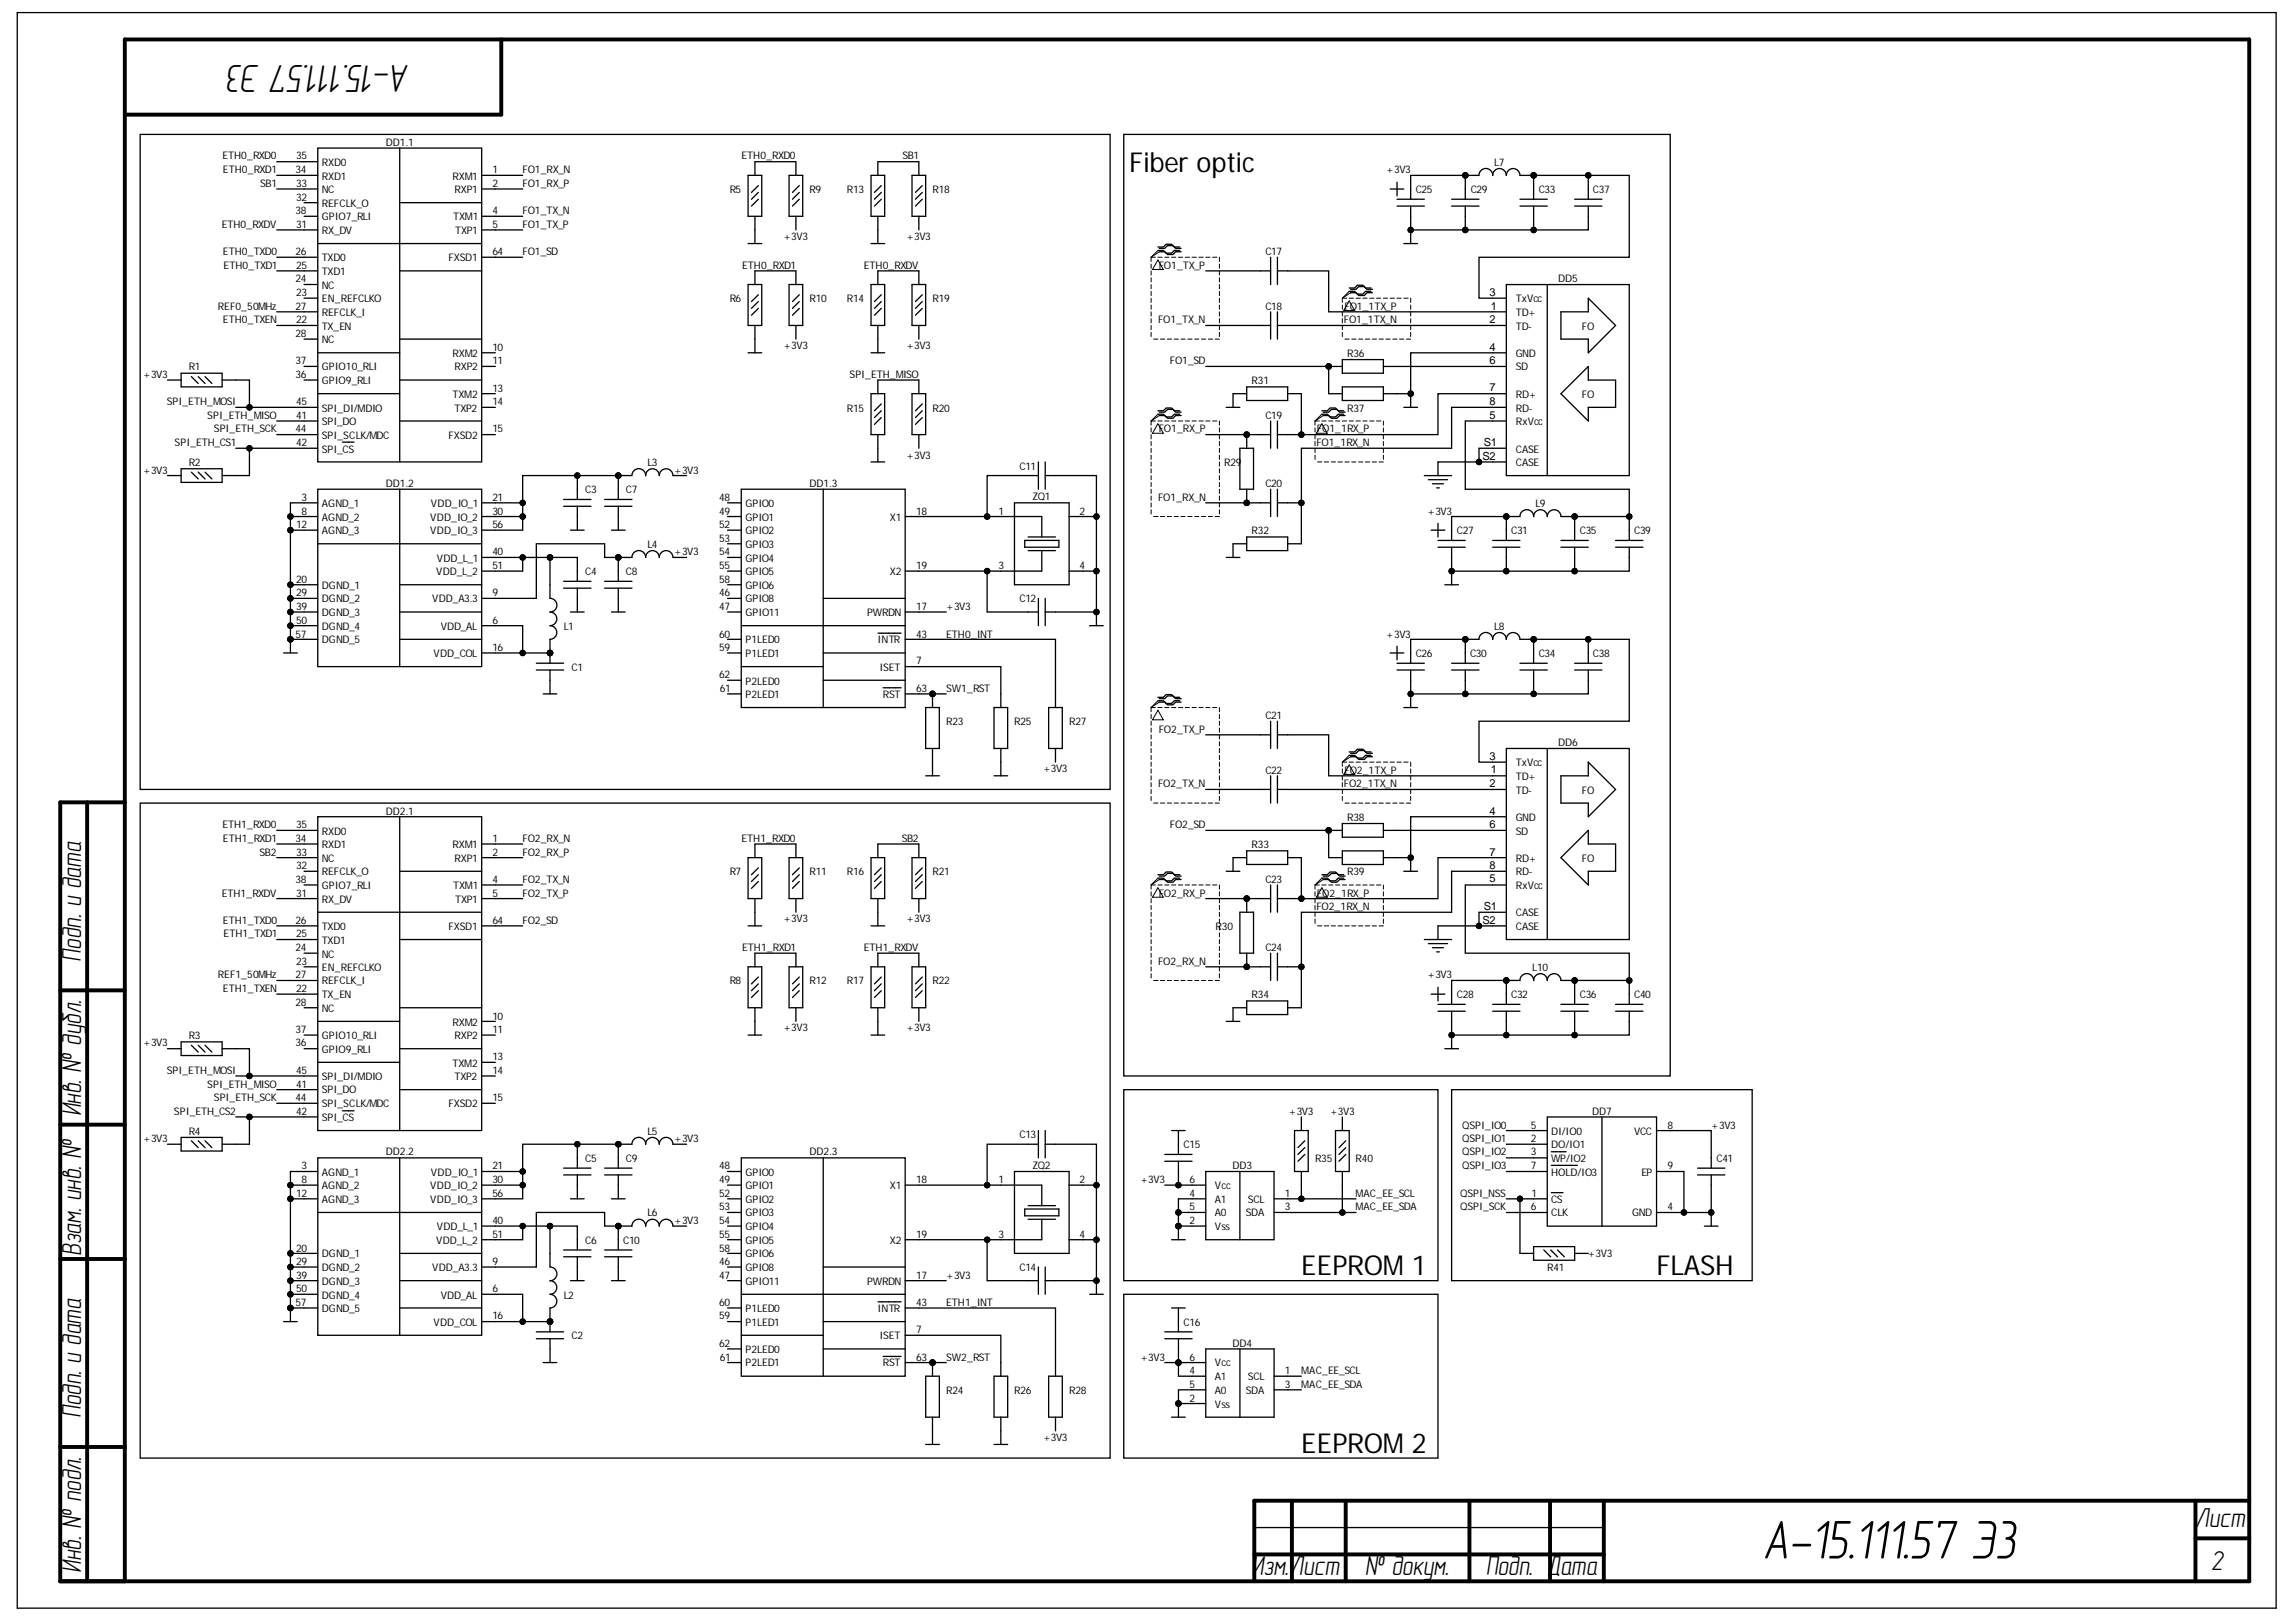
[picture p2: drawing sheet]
<svg xmlns="http://www.w3.org/2000/svg" width="297mm" height="210mm" viewBox="0 0 297 210" stroke-linecap="round" stroke-linejoin="round" font-family="sans-serif">
<defs><g id="words">
<text font-size="7.2" x="228" y="201.7">A-15.111.57 Э3</text>
<text font-size="5.1" x="53" y="8.4" transform="rotate(-180 53 8.4)">A-15.111.57 Э3</text>
<g font-size="3.6">
<text x="146.1" y="22.3">Fiber optic</text>
<text x="10.5" y="124.4" transform="rotate(-90 10.5 124.4)">Подп. и дата</text>
<text x="10.5" y="144.5" transform="rotate(-90 10.5 144.5)">Инв. № дубл.</text>
<text x="10.5" y="162.6" transform="rotate(-90 10.5 162.6)">Взам. инв. №</text>
<text x="168.4" y="165">EEPROM1</text>
<text x="214.3" y="165">FLASH</text>
<text x="10.5" y="183.5" transform="rotate(-90 10.5 183.5)">Подп. и дата</text>
<text x="168.4" y="188">EEPROM2</text>
<text x="284" y="197.6">Лист</text>
<text x="10.5" y="203.5" transform="rotate(-90 10.5 203.5)">Инв. № подл.</text>
<text x="161.9" y="203.9">Изм.Лист</text>
<text x="176.6" y="203.9">№ докум.</text>
<text x="192.2" y="203.9">Подп. Дата</text>
<text x="286" y="203.2">2</text>
</g>
<g font-size="1.4">
<text x="28.8" y="20.6">ETH0_RXD0</text>
<text x="28.8" y="22.4">ETH0_RXD1</text>
<text x="38.2" y="22.4">34</text>
<text x="38.3" y="20.6">35</text>
<text x="41.6" y="21.5">RXD0</text>
<text x="41.6" y="23.2">RXD1</text>
<text x="49.9" y="18.9">DD1.1</text>
<text x="58.5" y="23.2">RXM1</text>
<text x="63.7" y="22.4">1</text>
<text x="67.6" y="22.4">FO1_RX_N</text>
<text x="95.9" y="20.6">ETH0_RXD0</text>
<text x="116.7" y="20.6">SB1</text>
<text x="179.4" y="22.4">+3V3</text>
<text x="193.3" y="21.5">L7</text>
<text x="28.7" y="29.5">ETH0_RXDV</text>
<text x="33.7" y="24.2">SB1</text>
<text x="38.2" y="27.7">38</text>
<text x="38.3" y="29.5">31</text>
<text x="38.3" y="26">32</text>
<text x="38.3" y="24.2">33</text>
<text x="41.6" y="26.8">REFCLK_O</text>
<text x="41.6" y="28.5">GPIO7_RLI</text>
<text x="41.6" y="25">NC</text>
<text x="58.6" y="28.5">TXM1</text>
<text x="58.8" y="25">RXP1</text>
<text x="63.7" y="24.2">2</text>
<text x="63.7" y="27.7">4</text>
<text x="63.7" y="29.5">5</text>
<text x="67.6" y="29.5">FO1_TX_P</text>
<text x="67.6" y="27.7">FO1_TX_N</text>
<text x="67.6" y="24.2">FO1_RX_P</text>
<text x="94.4" y="25">R5</text>
<text x="104.7" y="25">R9</text>
<text x="109.6" y="25">R13</text>
<text x="120.6" y="25">R18</text>
<text x="183.2" y="25">C25</text>
<text x="190.3" y="25">C29</text>
<text x="199.1" y="25">C33</text>
<text x="206.1" y="25">C37</text>
<text x="28.8" y="33.1">ETH0_TXD0</text>
<text x="28.9" y="34.8">ETH0_TXD1</text>
<text x="38.2" y="33.1">26</text>
<text x="38.3" y="34.8">25</text>
<text x="41.6" y="35.6">TXD1</text>
<text x="41.6" y="33.8">TXD0</text>
<text x="41.6" y="30.3">RX_DV</text>
<text x="58" y="33.8">FXSD1</text>
<text x="58.9" y="30.3">TXP1</text>
<text x="63.7" y="33.1">64</text>
<text x="67.6" y="33.1">FO1_SD</text>
<text x="96" y="34.8">ETH0_RXD1</text>
<text x="101.4" y="31.1">+3V3</text>
<text x="111.8" y="34.8">ETH0_RXDV</text>
<text x="117.3" y="31.1">+3V3</text>
<text x="149.9" y="34.8">FO1_TX_P</text>
<text x="163.7" y="33.1">C17</text>
<text x="28.2" y="40.1">REF0_50MHz</text>
<text x="28.8" y="41.8">ETH0_TXEN</text>
<text x="38.2" y="36.5">24</text>
<text x="38.2" y="40.1">27</text>
<text x="38.3" y="41.8">22</text>
<text x="38.3" y="38.3">23</text>
<text x="41.6" y="39.1">EN_REFCLKO</text>
<text x="41.6" y="37.4">NC</text>
<text x="41.6" y="40.9">REFCLK_I</text>
<text x="94.4" y="39.1">R6</text>
<text x="104.7" y="39.1">R10</text>
<text x="109.6" y="39.1">R14</text>
<text x="120.6" y="39.1">R19</text>
<text x="149.8" y="41.8">FO1_TX_N</text>
<text x="163.7" y="40.1">C18</text>
<text x="173.9" y="41.8">FO1_1TX_N</text>
<text x="173.9" y="40.1">FO1_1TX_P</text>
<text x="192.7" y="38.3">3</text>
<text x="192.7" y="41.8">2</text>
<text x="192.9" y="40.1">1</text>
<text x="196.1" y="39.1">TxVcc</text>
<text x="196.1" y="40.9">TD+</text>
<text x="201.6" y="36.4">DD5</text>
<text x="24.4" y="47.9">R1</text>
<text x="38.2" y="43.6">28</text>
<text x="38.2" y="47.2">37</text>
<text x="41.6" y="42.7">TX_EN</text>
<text x="41.6" y="44.4">NC</text>
<text x="41.6" y="47.9">GPIO10_RLI</text>
<text x="58.5" y="46.2">RXM2</text>
<text x="58.8" y="47.9">RXP2</text>
<text x="63.7" y="45.4">10</text>
<text x="63.7" y="47.2">11</text>
<text x="101.4" y="45.2">+3V3</text>
<text x="117.3" y="45.2">+3V3</text>
<text x="151.3" y="47.2">FO1_SD</text>
<text x="174.3" y="46.2">R36</text>
<text x="192.7" y="45.4">4</text>
<text x="192.7" y="47.1">6</text>
<text x="196.1" y="46.2">GND</text>
<text x="196.1" y="47.9">SD</text>
<text x="196.1" y="42.7">TD-</text>
<text x="204.6" y="42.7">FO</text>
<text x="18.5" y="48.9">+3V3</text>
<text x="21.6" y="52.4">SPI_ETH_MOSI</text>
<text x="38.2" y="48.9">36</text>
<text x="38.3" y="52.4">45</text>
<text x="41.6" y="53.3">SPI_DI/MDIO</text>
<text x="41.6" y="49.7">GPIO9_RLI</text>
<text x="58.5" y="51.5">TXM2</text>
<text x="58.8" y="53.3">TXP2</text>
<text x="63.7" y="50.7">13</text>
<text x="63.7" y="52.4">14</text>
<text x="109.6" y="53.3">R15</text>
<text x="109.9" y="48.9">SPI_ETH_MISO</text>
<text x="120.6" y="53.3">R20</text>
<text x="161.9" y="49.7">R31</text>
<text x="174.3" y="53.3">R37</text>
<text x="192.7" y="52.4">8</text>
<text x="192.7" y="50.6">7</text>
<text x="196.1" y="53.3">RD-</text>
<text x="196.1" y="51.5">RD+</text>
<text x="204.6" y="51.5">FO</text>
<text x="22.6" y="57.7">SPI_ETH_CS1</text>
<text x="26.8" y="54.2">SPI_ETH_MISO</text>
<text x="27.7" y="56">SPI_ETH_SCK</text>
<text x="38.2" y="56">44</text>
<text x="38.3" y="57.7">42</text>
<text x="38.3" y="54.2">41</text>
<text x="41.6" y="56.8">SPI_SCLK/MDC</text>
<text x="41.6" y="58.6">SPI_CS</text>
<text x="41.6" y="55">SPI_DO</text>
<text x="58" y="56.8">FXSD2</text>
<text x="63.7" y="56">15</text>
<text x="117.3" y="59.3">+3V3</text>
<text x="149.9" y="56">FO1_RX_P</text>
<text x="163.7" y="54.2">C19</text>
<text x="170.3" y="57.7">FO1_1RX_N</text>
<text x="170.4" y="56">FO1_1RX_P</text>
<text x="191.8" y="59.5">S2</text>
<text x="192" y="57.7">S1</text>
<text x="192.7" y="54.2">5</text>
<text x="196.1" y="55">RxVcc</text>
<text x="196.1" y="58.6">CASE</text>
<text x="18.5" y="61.3">+3V3</text>
<text x="24.4" y="60.3">R2</text>
<text x="39" y="64.8">3</text>
<text x="41.6" y="65.6">AGND_1</text>
<text x="49.9" y="63.1">DD1.2</text>
<text x="55.8" y="65.6">VDD_IO_1</text>
<text x="63.7" y="64.8">21</text>
<text x="75.7" y="63.8">C3</text>
<text x="81" y="63.8">C7</text>
<text x="83.8" y="60.3">L3</text>
<text x="87.2" y="61.3">+3V3</text>
<text x="93.1" y="64.8">48</text>
<text x="96.4" y="65.6">GPIO0</text>
<text x="104.7" y="63.1">DD1.3</text>
<text x="131.9" y="60.8">C11</text>
<text x="133.6" y="64.8">ZQ1</text>
<text x="149.8" y="64.8">FO1_RX_N</text>
<text x="158.4" y="60.3">R29</text>
<text x="163.7" y="63.1">C20</text>
<text x="196.1" y="60.3">CASE</text>
<text x="198.6" y="65.6">L9</text>
<text x="38.3" y="68.3">12</text>
<text x="39" y="66.6">8</text>
<text x="41.6" y="67.4">AGND_2</text>
<text x="41.6" y="69.1">AGND_3</text>
<text x="55.7" y="67.4">VDD_IO_2</text>
<text x="55.7" y="69.1">VDD_IO_3</text>
<text x="63.7" y="66.6">30</text>
<text x="63.7" y="71.9">40</text>
<text x="63.7" y="68.3">56</text>
<text x="83.8" y="70.9">L4</text>
<text x="87.2" y="71.9">+3V3</text>
<text x="93.1" y="71.9">54</text>
<text x="93.1" y="70.1">53</text>
<text x="93.1" y="68.3">52</text>
<text x="93.1" y="66.6">49</text>
<text x="96.4" y="70.9">GPIO3</text>
<text x="96.4" y="69.1">GPIO2</text>
<text x="96.4" y="67.4">GPIO1</text>
<text x="115.1" y="67.4">X1</text>
<text x="118.5" y="66.6">18</text>
<text x="129.2" y="66.6">1</text>
<text x="139.7" y="66.6">2</text>
<text x="161.9" y="69.1">R32</text>
<text x="184.7" y="66.6">+3V3</text>
<text x="188.5" y="69.1">C27</text>
<text x="195.5" y="69.1">C31</text>
<text x="204.4" y="69.1">C35</text>
<text x="211.4" y="69.1">C39</text>
<text x="38.3" y="77.2">29</text>
<text x="38.3" y="75.4">20</text>
<text x="41.6" y="77.9">DGND_2</text>
<text x="41.6" y="76.2">DGND_1</text>
<text x="55.9" y="77.9">VDD_A3.3</text>
<text x="56.4" y="74.5">VDD_L_2</text>
<text x="56.5" y="72.7">VDD_L_1</text>
<text x="63.7" y="77.2">9</text>
<text x="63.7" y="73.6">51</text>
<text x="75.7" y="74.5">C4</text>
<text x="81" y="74.5">C8</text>
<text x="93.1" y="77.2">46</text>
<text x="93.1" y="75.4">58</text>
<text x="93.1" y="73.6">55</text>
<text x="96.4" y="77.9">GPIO8</text>
<text x="96.4" y="76.2">GPIO6</text>
<text x="96.4" y="74.5">GPIO5</text>
<text x="96.4" y="72.7">GPIO4</text>
<text x="115.1" y="74.5">X2</text>
<text x="118.5" y="73.6">19</text>
<text x="129.2" y="73.6">3</text>
<text x="131.9" y="77.9">C12</text>
<text x="139.7" y="73.6">4</text>
<text x="38.2" y="82.5">57</text>
<text x="38.3" y="79">39</text>
<text x="38.3" y="80.7">50</text>
<text x="41.6" y="79.7">DGND_3</text>
<text x="41.6" y="83.3">DGND_5</text>
<text x="41.6" y="81.5">DGND_4</text>
<text x="57" y="81.5">VDD_AL</text>
<text x="63.7" y="80.7">6</text>
<text x="72.9" y="81.5">L1</text>
<text x="93.1" y="79">47</text>
<text x="93.1" y="82.5">60</text>
<text x="96.4" y="79.7">GPIO11</text>
<text x="96.4" y="83.3">P1LED0</text>
<text x="112.2" y="79.7">PWRDN</text>
<text x="113.5" y="83.3">INTR</text>
<text x="118.5" y="79">17</text>
<text x="118.5" y="82.5">43</text>
<text x="122.4" y="82.5">ETH0_INT</text>
<text x="122.4" y="79">+3V3</text>
<text x="179.4" y="82.5">+3V3</text>
<text x="193.3" y="81.5">L8</text>
<text x="56.1" y="85">VDD_COL</text>
<text x="63.7" y="84.3">16</text>
<text x="73.9" y="86.8">C1</text>
<text x="93.1" y="87.7">62</text>
<text x="93.1" y="84.3">59</text>
<text x="93.1" y="89.5">61</text>
<text x="96.4" y="88.6">P2LED0</text>
<text x="96.4" y="85">P1LED1</text>
<text x="113.8" y="86.8">ISET</text>
<text x="118.5" y="86">7</text>
<text x="118.5" y="89.5">63</text>
<text x="122.4" y="89.5">SW1_RST</text>
<text x="183.2" y="85">C26</text>
<text x="190.2" y="85">C30</text>
<text x="199.1" y="85">C34</text>
<text x="206.1" y="85">C38</text>
<text x="96.4" y="90.4">P2LED1</text>
<text x="114.2" y="90.4">RST</text>
<text x="122.4" y="93.8">R23</text>
<text x="131.2" y="93.8">R25</text>
<text x="138.3" y="93.8">R27</text>
<text x="149.9" y="94.8">FO2_TX_P</text>
<text x="163.7" y="93.1">C21</text>
<text x="134.9" y="99.9">+3V3</text>
<text x="149.8" y="101.9">FO2_TX_N</text>
<text x="163.7" y="100.2">C22</text>
<text x="173.9" y="101.9">FO2_1TX_N</text>
<text x="173.9" y="100.2">FO2_1TX_P</text>
<text x="192.7" y="98.3">3</text>
<text x="192.7" y="101.9">2</text>
<text x="192.9" y="100.1">1</text>
<text x="196.1" y="99.2">TxVcc</text>
<text x="196.1" y="100.9">TD+</text>
<text x="201.6" y="96.5">DD6</text>
<text x="28.8" y="107.2">ETH1_RXD0</text>
<text x="38.3" y="107.2">35</text>
<text x="49.9" y="105.4">DD2.1</text>
<text x="151.3" y="107.2">FO2_SD</text>
<text x="174.3" y="106.3">R38</text>
<text x="192.7" y="105.4">4</text>
<text x="192.7" y="107.2">6</text>
<text x="196.1" y="106.3">GND</text>
<text x="196.1" y="102.7">TD-</text>
<text x="204.6" y="102.7">FO</text>
<text x="28.8" y="109">ETH1_RXD1</text>
<text x="33.6" y="110.7">SB2</text>
<text x="38.2" y="109">34</text>
<text x="38.3" y="112.5">32</text>
<text x="38.3" y="110.7">33</text>
<text x="41.6" y="113.3">REFCLK_O</text>
<text x="41.6" y="108">RXD0</text>
<text x="41.6" y="109.7">RXD1</text>
<text x="41.6" y="111.5">NC</text>
<text x="58.5" y="109.7">RXM1</text>
<text x="58.8" y="111.5">RXP1</text>
<text x="63.7" y="109">1</text>
<text x="63.7" y="110.7">2</text>
<text x="67.6" y="110.7">FO2_RX_P</text>
<text x="67.6" y="109">FO2_RX_N</text>
<text x="94.4" y="113.3">R7</text>
<text x="95.9" y="109">ETH1_RXD0</text>
<text x="104.7" y="113.3">R11</text>
<text x="109.6" y="113.3">R16</text>
<text x="116.7" y="109">SB2</text>
<text x="120.6" y="113.3">R21</text>
<text x="161.9" y="109.7">R33</text>
<text x="174.3" y="113.3">R39</text>
<text x="192.7" y="112.4">8</text>
<text x="192.7" y="110.7">7</text>
<text x="196.1" y="108">SD</text>
<text x="196.1" y="113.3">RD-</text>
<text x="196.1" y="111.5">RD+</text>
<text x="204.6" y="111.5">FO</text>
<text x="28.7" y="116.1">ETH1_RXDV</text>
<text x="28.8" y="119.5">ETH1_TXD0</text>
<text x="38.2" y="119.5">26</text>
<text x="38.2" y="114.3">38</text>
<text x="38.3" y="116.1">31</text>
<text x="41.6" y="116.8">RX_DV</text>
<text x="41.6" y="115">GPIO7_RLI</text>
<text x="58.6" y="115">TXM1</text>
<text x="58.9" y="116.8">TXP1</text>
<text x="63.7" y="114.3">4</text>
<text x="63.7" y="116.1">5</text>
<text x="63.7" y="119.5">64</text>
<text x="67.6" y="116.1">FO2_TX_P</text>
<text x="67.6" y="114.3">FO2_TX_N</text>
<text x="67.6" y="119.5">FO2_SD</text>
<text x="101.4" y="119.4">+3V3</text>
<text x="117.3" y="119.4">+3V3</text>
<text x="149.9" y="116.1">FO2_RX_P</text>
<text x="163.7" y="114.3">C23</text>
<text x="170.3" y="117.8">FO2_1RX_N</text>
<text x="170.4" y="116.1">FO2_1RX_P</text>
<text x="191.8" y="119.5">S2</text>
<text x="192" y="117.8">S1</text>
<text x="192.7" y="114.2">5</text>
<text x="196.1" y="115">RxVcc</text>
<text x="196.1" y="118.6">CASE</text>
<text x="28.9" y="121.3">ETH1_TXD1</text>
<text x="38.2" y="123.1">24</text>
<text x="38.3" y="124.9">23</text>
<text x="38.3" y="121.3">25</text>
<text x="41.6" y="125.6">EN_REFCLKO</text>
<text x="41.6" y="123.9">NC</text>
<text x="41.6" y="122.1">TXD1</text>
<text x="41.6" y="120.4">TXD0</text>
<text x="58" y="120.4">FXSD1</text>
<text x="96" y="123.1">ETH1_RXD1</text>
<text x="111.8" y="123.1">ETH1_RXDV</text>
<text x="149.8" y="124.9">FO2_RX_N</text>
<text x="157.3" y="120.4">R30</text>
<text x="163.7" y="123.1">C24</text>
<text x="196.1" y="120.4">CASE</text>
<text x="198.2" y="125.6">L10</text>
<text x="28.2" y="126.6">REF1_50MHz</text>
<text x="28.8" y="128.4">ETH1_TXEN</text>
<text x="38.2" y="126.6">27</text>
<text x="38.2" y="130.2">28</text>
<text x="38.3" y="128.4">22</text>
<text x="41.6" y="129.2">TX_EN</text>
<text x="41.6" y="127.4">REFCLK_I</text>
<text x="41.6" y="130.9">NC</text>
<text x="63.7" y="132">10</text>
<text x="94.4" y="127.4">R8</text>
<text x="104.7" y="127.4">R12</text>
<text x="109.6" y="127.4">R17</text>
<text x="120.6" y="127.4">R22</text>
<text x="161.9" y="129.2">R34</text>
<text x="184.7" y="126.6">+3V3</text>
<text x="188.5" y="129.2">C28</text>
<text x="195.5" y="129.2">C32</text>
<text x="204.4" y="129.2">C36</text>
<text x="211.4" y="129.2">C40</text>
<text x="18.5" y="135.4">+3V3</text>
<text x="24.4" y="134.5">R3</text>
<text x="38.2" y="133.6">37</text>
<text x="38.2" y="135.4">36</text>
<text x="41.6" y="134.5">GPIO10_RLI</text>
<text x="41.6" y="136.3">GPIO9_RLI</text>
<text x="58.5" y="132.7">RXM2</text>
<text x="58.8" y="134.5">RXP2</text>
<text x="63.7" y="133.6">11</text>
<text x="63.7" y="137.2">13</text>
<text x="101.4" y="133.5">+3V3</text>
<text x="117.3" y="133.5">+3V3</text>
<text x="21.6" y="139">SPI_ETH_MOSI</text>
<text x="26.8" y="140.7">SPI_ETH_MISO</text>
<text x="27.7" y="142.5">SPI_ETH_SCK</text>
<text x="38.2" y="142.5">44</text>
<text x="38.3" y="139">45</text>
<text x="38.3" y="140.7">41</text>
<text x="41.6" y="139.8">SPI_DI/MDIO</text>
<text x="41.6" y="143.3">SPI_SCLK/MDC</text>
<text x="41.6" y="141.5">SPI_DO</text>
<text x="58" y="143.3">FXSD2</text>
<text x="58.5" y="138">TXM2</text>
<text x="58.8" y="139.8">TXP2</text>
<text x="63.7" y="139">14</text>
<text x="63.7" y="142.5">15</text>
<text x="18.5" y="147.8">+3V3</text>
<text x="22.5" y="144.3">SPI_ETH_CS2</text>
<text x="24.4" y="146.8">R4</text>
<text x="38.3" y="144.3">42</text>
<text x="41.6" y="145.1">SPI_CS</text>
<text x="49.9" y="149.5">DD2.2</text>
<text x="83.8" y="146.8">L5</text>
<text x="87.2" y="147.8">+3V3</text>
<text x="104.7" y="149.5">DD2.3</text>
<text x="131.9" y="147.3">C13</text>
<text x="153.1" y="148.6">C15</text>
<text x="166.7" y="144.3">+3V3</text>
<text x="172.1" y="144.3">+3V3</text>
<text x="189.2" y="146.1">QSPI_IO0</text>
<text x="189.2" y="147.8">QSPI_IO1</text>
<text x="189.2" y="149.5">QSPI_IO2</text>
<text x="198" y="147.8">2</text>
<text x="198" y="149.5">3</text>
<text x="198" y="146.1">5</text>
<text x="200.7" y="148.6">DO/IO1</text>
<text x="200.7" y="146.8">DI/IO0</text>
<text x="206" y="144.3">DD7</text>
<text x="211.4" y="146.8">VCC</text>
<text x="215.7" y="146.1">8</text>
<text x="221.4" y="146.1">+3V3</text>
<text x="38.3" y="154.9">12</text>
<text x="39" y="151.3">3</text>
<text x="39" y="153.1">8</text>
<text x="41.6" y="152.2">AGND_1</text>
<text x="41.6" y="153.9">AGND_2</text>
<text x="41.6" y="155.7">AGND_3</text>
<text x="55.7" y="153.9">VDD_IO_2</text>
<text x="55.7" y="155.7">VDD_IO_3</text>
<text x="55.8" y="152.2">VDD_IO_1</text>
<text x="63.7" y="151.3">21</text>
<text x="63.7" y="153.1">30</text>
<text x="63.7" y="154.9">56</text>
<text x="75.7" y="150.4">C5</text>
<text x="81" y="150.4">C9</text>
<text x="93.1" y="151.3">48</text>
<text x="93.1" y="154.9">52</text>
<text x="93.1" y="153.1">49</text>
<text x="96.4" y="152.2">GPIO0</text>
<text x="96.4" y="155.7">GPIO2</text>
<text x="96.4" y="153.9">GPIO1</text>
<text x="115.1" y="153.9">X1</text>
<text x="118.5" y="153.1">18</text>
<text x="129.2" y="153.1">1</text>
<text x="133.6" y="151.2">ZQ2</text>
<text x="139.7" y="153.1">2</text>
<text x="147.5" y="153.1">+3V3</text>
<text x="153.9" y="154.9">4</text>
<text x="153.9" y="153.1">6</text>
<text x="157.2" y="155.7">A1</text>
<text x="157.2" y="153.9">Vcc</text>
<text x="159.5" y="151.3">DD3</text>
<text x="161.4" y="155.7">SCL</text>
<text x="166.2" y="154.9">1</text>
<text x="170.1" y="150.4">R35</text>
<text x="175.4" y="154.9">MAC_EE_SCL</text>
<text x="175.4" y="150.4">R40</text>
<text x="188.9" y="154.9">QSPI_NSS</text>
<text x="189.2" y="151.3">QSPI_IO3</text>
<text x="198" y="151.3">7</text>
<text x="198.1" y="154.9">1</text>
<text x="200.7" y="155.7">CS</text>
<text x="200.7" y="150.4">WP/IO2</text>
<text x="200.7" y="152.2">HOLD/IO3</text>
<text x="212.3" y="152.2">EP</text>
<text x="215.7" y="151.3">9</text>
<text x="222.1" y="150.4">C41</text>
<text x="38.3" y="162">20</text>
<text x="56.4" y="160.9">VDD_L_2</text>
<text x="56.5" y="159.2">VDD_L_1</text>
<text x="63.7" y="158.4">40</text>
<text x="63.7" y="160.2">51</text>
<text x="75.7" y="160.9">C6</text>
<text x="80.6" y="160.9">C10</text>
<text x="83.8" y="157.4">L6</text>
<text x="87.2" y="158.4">+3V3</text>
<text x="93.1" y="162">58</text>
<text x="93.1" y="160.2">55</text>
<text x="93.1" y="158.4">54</text>
<text x="93.1" y="156.6">53</text>
<text x="96.4" y="160.9">GPIO5</text>
<text x="96.4" y="159.2">GPIO4</text>
<text x="96.4" y="157.4">GPIO3</text>
<text x="115.1" y="160.9">X2</text>
<text x="118.5" y="160.2">19</text>
<text x="129.2" y="160.2">3</text>
<text x="139.7" y="160.2">4</text>
<text x="153.9" y="156.6">5</text>
<text x="153.9" y="158.4">2</text>
<text x="157.2" y="157.4">A0</text>
<text x="157.2" y="159.2">Vss</text>
<text x="161.2" y="157.4">SDA</text>
<text x="166.2" y="156.6">3</text>
<text x="175.4" y="156.6">MAC_EE_SDA</text>
<text x="188.9" y="156.6">QSPI_SCK</text>
<text x="198" y="156.6">6</text>
<text x="200.7" y="157.4">CLK</text>
<text x="211.2" y="157.4">GND</text>
<text x="215.7" y="156.6">4</text>
<text x="38.3" y="163.7">29</text>
<text x="38.3" y="165.5">39</text>
<text x="38.3" y="167.2">50</text>
<text x="41.6" y="164.5">DGND_2</text>
<text x="41.6" y="166.3">DGND_3</text>
<text x="41.6" y="162.7">DGND_1</text>
<text x="55.9" y="164.5">VDD_A3.3</text>
<text x="63.7" y="167.2">6</text>
<text x="63.7" y="163.7">9</text>
<text x="93.1" y="165.5">47</text>
<text x="93.1" y="163.7">46</text>
<text x="96.4" y="166.3">GPIO11</text>
<text x="96.4" y="164.5">GPIO8</text>
<text x="96.4" y="162.7">GPIO6</text>
<text x="112.2" y="166.3">PWRDN</text>
<text x="118.5" y="165.5">17</text>
<text x="122.4" y="165.5">+3V3</text>
<text x="131.9" y="164.5">C14</text>
<text x="200.2" y="164.5">R41</text>
<text x="205.4" y="162.7">+3V3</text>
<text x="38.2" y="169">57</text>
<text x="41.6" y="169.8">DGND_5</text>
<text x="41.6" y="168">DGND_4</text>
<text x="56.1" y="171.6">VDD_COL</text>
<text x="57" y="168">VDD_AL</text>
<text x="63.7" y="170.7">16</text>
<text x="72.9" y="168">L2</text>
<text x="73.9" y="173.3">C2</text>
<text x="93.1" y="169">60</text>
<text x="93.1" y="170.7">59</text>
<text x="96.4" y="169.8">P1LED0</text>
<text x="96.4" y="171.6">P1LED1</text>
<text x="113.5" y="169.8">INTR</text>
<text x="113.8" y="173.3">ISET</text>
<text x="118.5" y="172.5">7</text>
<text x="118.5" y="169">43</text>
<text x="122.4" y="169">ETH1_INT</text>
<text x="153.1" y="171.6">C16</text>
<text x="93.1" y="174.3">62</text>
<text x="93.1" y="176.1">61</text>
<text x="96.4" y="175.1">P2LED0</text>
<text x="96.4" y="176.8">P2LED1</text>
<text x="114.2" y="176.8">RST</text>
<text x="118.5" y="176.1">63</text>
<text x="122.4" y="176.1">SW2_RST</text>
<text x="147.5" y="176.1">+3V3</text>
<text x="153.9" y="179.6">5</text>
<text x="153.9" y="177.9">4</text>
<text x="153.9" y="176.1">6</text>
<text x="157.2" y="178.6">A1</text>
<text x="157.2" y="176.8">Vcc</text>
<text x="159.5" y="174.3">DD4</text>
<text x="161.4" y="178.6">SCL</text>
<text x="166.2" y="179.6">3</text>
<text x="166.2" y="177.9">1</text>
<text x="168.4" y="179.6">MAC_EE_SDA</text>
<text x="168.4" y="177.9">MAC_EE_SCL</text>
<text x="122.4" y="180.4">R24</text>
<text x="131.2" y="180.4">R26</text>
<text x="138.3" y="180.4">R28</text>
<text x="153.9" y="181.4">2</text>
<text x="157.2" y="180.4">A0</text>
<text x="157.2" y="182.2">Vss</text>
<text x="161.2" y="180.4">SDA</text>
<text x="134.9" y="186.5">+3V3</text>
</g>
</g></defs>
<g fill="none" stroke="#000" stroke-width=".51">
<path d="M64.9 5.1v9.7h-48.8M11.3 103.8v100.8M16.1 103.8h-8.3v100.8h283.2v-199.5h-274.9v199.5M7.8 128.2h8.3M7.8 145.5h8.3M7.8 162.9h8.3M7.8 187.3h8.3M167.1 194.2v10.4M174.1 194.2v10.4M190.1 194.2v10.4M200.5 194.2v10.4M207.5 194.2v10.4"/>
<path d="M284 194.2v10.4M284 199.1h7M291 194.2h-128.7v10.4M162.3 201.2h45.2"/>
</g>
<g fill="none" stroke="#000" stroke-width=".17">
<path d="M2.2 1.6h292.3v206.5h-292.3zM18.1 17.4h125.5v84.8h-125.5zM41.1 19.2h21.2v40.6h-21.2zM51.7 19.2v40.6M145.4 17.4h70.7v121.8h-70.7zM35.8 35.1h5.3M35.8 22.7h5.3M35.8 24.5h5.3M35.8 29.8h5.3M35.8 33.3h5.3M35.8 20.9h5.3M39.3 38.6h1.8"/>
<path d="M39.3 28h1.8M39.3 36.8h1.8M39.3 26.2h1.8M41.1 31.5h21.2M51.7 35.1h10.6M51.7 26.2h10.6M62.3 22.7h5.3M62.3 24.5h5.3M62.3 28h5.3M62.3 29.8h5.3M62.3 33.3h5.3M96.8 36.8h1.7v5.3h-1.7z"/>
<path d="M96.8 22.7h1.7v5.3h-1.7zM96.8 31.5h1.7M97.7 36.8v-1.7h5.3v1.7M97.7 22.7v-1.8h5.3v1.8M97.7 28v3.5M98.1 24.9l-.9 .9M98.1 24l-.9 .9M98.1 25.8l-.9 .9M98.1 39l-.9 .9M98.1 38.1l-.9 .9M98.1 39.9l-.9 .9M102.1 36.8h1.8v5.3h-1.8z"/>
<path d="M102.1 22.7h1.8v5.3h-1.8zM103 28v1.8M103.4 24.9l-.9 .9M103.4 24l-.9 .9M103.4 25.8l-.9 .9M103.4 39l-.9 .9M103.4 38.1l-.9 .9M103.4 39.9l-.9 .9M112.7 36.8h1.8v5.3h-1.8zM112.7 22.7h1.8v5.3h-1.8zM112.7 31.5h1.8M113.6 36.8v-1.7h5.3v1.7"/>
<path d="M113.6 22.7v-1.8h5.3v1.8M113.6 28v3.5M114 24.9l-.9 .9M114 24l-.9 .9M114 25.8l-.9 .9M114 39l-.9 .9M114 38.1l-.9 .9M114 39.9l-.9 .9M118 36.8h1.8v5.3h-1.8zM118 22.7h1.8v5.3h-1.8zM118.9 28v1.8M119.3 24l-.9 .9"/>
<path d="M119.3 24.9l-.9 .9M119.3 25.8l-.9 .9M119.3 39l-.9 .9M119.3 38.1l-.9 .9M119.3 39.9l-.9 .9M149.8 32h.7l.4-.4h.7l.3 .4h.7M149.8 32.4h.7l.4 .4h.7l.3-.4h.7M150 32.1h.7l.3-.3h.7l.4 .3h.7M150 32.6h.7l.3 .3h.7l.4-.3h.7M156 35.1h8.4M164.4 33.3v3.5M165.3 35.1h6.6v5.3h23"/>
<path d="M165.3 33.3v3.5M174.5 37.3h.8l.3-.4h.7l.4 .4h.7M174.5 37.7h.8l.3 .4h.7l.4-.4h.7M174.7 37.4h.7l.4-.3h.7l.3 .3h.8M174.7 37.9h.7l.4 .3h.7l.3-.3h.8M179.8 24.5h1.8M180.7 26.7h3.6M180.7 25.8h3.6M180.7 23.6v1.7M181.6 31.5h1.8M182.5 25.8v-3.1h7.1v3.1M182.5 26.7v3.1h15.9v-3.1"/>
<path d="M182.5 29.8v1.7M187.8 26.7h3.5M187.8 25.8h3.5M189.6 22.7h1.7a.89 .89 0 0 1 .9-.9 .89 .89 0 0 1 .9 .9 .88 .88 0 0 1 .9-.9 .88 .88 0 0 1 .9 .9 .88 .88 0 0 1 .9-.9 .88 .88 0 0 1 .8 .9h1.8M189.6 26.7v3.1M194.9 36.8h15.9v24.7h-15.9zM196.6 26.7h3.6M196.6 25.8h3.6M198.4 25.8v-3.1h7.1v3.1M200.2 36.8v24.7M203.7 26.7h3.5M203.7 25.8h3.5"/>
<path d="M205.5 26.7v3.1h-7.1M205.5 22.7h5.3v10.6h-19.5v5.3h3.6M21.7 49.2h1.7M23.4 48.3h5.3v1.8h-5.3zM24.8 48.7l.8 .9M25.6 48.7l.9 .9M26.5 48.7l.9 .9M28.7 49.2h3.6v3.5M30.5 58h10.6M30.5 52.7h10.6M32.3 58v3.5h-3.6M35.8 42.1h5.3"/>
<path d="M35.8 56.2h5.3M35.8 40.4h5.3M35.8 54.5h5.3M39.3 47.4h1.8M39.3 43.9h1.8M39.3 49.2h1.8M41.1 50.9h10.6M41.1 45.7h10.6M44.3 57.2h1.5M51.7 43.9h10.6M51.7 49.2h10.6M51.7 54.5h10.6"/>
<path d="M62.3 47.4h1.8M62.3 56.2h1.8M62.3 50.9h1.8M62.3 52.7h1.8M62.3 45.7h1.8M96.8 45.7h1.7M97.7 42.1v3.6M103 42.1v1.8M112.7 50.9h1.8v5.3h-1.8zM112.7 45.7h1.8M112.7 59.8h1.8M113.6 50.9v-1.7h5.3v1.7"/>
<path d="M113.6 42.1v3.6M113.6 56.2v3.6M114 53.2l-.9 .8M114 52.3l-.9 .9M114 54l-.9 .9M118 50.9h1.8v5.3h-1.8zM118.9 42.1v1.8M118.9 56.2v1.8M119.3 53.2l-.9 .8M119.3 52.3l-.9 .9M119.3 54l-.9 .9M134.3 59.8v3.5"/>
<path d="M135.2 59.8v3.5M149.8 53.2h.7l.4-.4h.7l.3 .4h.7M149.8 53.6h.7l.4 .4h.7l.3-.4h.7M150 53.3h.7l.3-.3h.7l.4 .3h.7M150 53.8h.7l.3 .3h.7l.4-.3h.7M156 56.2h8.4M156 47.4h15.9v3.5l1.8 .1M156 42.1h8.4M158.6 52.7h1.8M160.4 58h1.8v5.3h-1.8zM161.3 50.1h5.3v1.7h-5.3zM161.3 56.2v1.8"/>
<path d="M161.3 50.9h-1.8v1.8M164.4 40.4v3.5M164.4 54.5v3.5M165.3 40.4v3.5M165.3 54.5v3.5M165.3 42.1h29.6M166.6 50.9h1.8v5.3h-3.1M171 53.2h.7l.4-.4h.7l.3 .4h.7M171 53.6h.7l.4 .4h.7l.3-.4h.7M171.2 53.3h.7l.4-.3h.7l.3 .3h.7M171.2 53.8h.7l.4 .3h.7l.3-.3h.7M171.9 47.4h1.8"/>
<path d="M173.7 46.5h5.3v1.8h-5.3zM173.7 50.1h5.3v1.7h-5.3zM179 47.4h15.9M181.6 52.7h1.8M182.5 51v1.7M194.9 45.7h-12.4v5.3h-3.5M194.9 51h-8.9v5.2h-17.6M194.9 52.7h-7.1v5.3h-19.4v7.1M194.9 54.5h-5.3v8.8h21.2v3.5M194.9 58h-3.6v1.8M194.9 59.8h-8.9v1.7M201.9 40.4h3.6v-1.8l3.5 3.5-3.5 3.6v-1.8h-3.6z"/>
<path d="M201.9 51l3.6-3.6v1.8h3.5v3.5h-3.5v1.8zM21.7 61.5h1.7M23.4 60.7h5.3v1.7h-5.3zM24.8 61.1l.8 .9M25.6 61.1l.9 .9M26.5 61.1l.9 .9M37.6 66.8h3.5M37.6 68.6h3.5M37.6 79.2h3.5M37.6 77.4h3.5M41.1 63.3h21.2v23h-21.2zM41.1 75.7h-3.5v7"/>
<path d="M41.1 65.1h-3.5v10.6M41.1 70.4h21.2M51.7 75.7h10.6M51.7 79.2h10.6M51.7 63.3v23M62.3 72.1h8.9M62.3 65.1h5.3M62.3 66.8h5.3M67.6 72.1v1.8h-5.3M71.1 79.2a.88 .88 0 0 1 .9 .9 .88 .88 0 0 1-.8 .9 .88 .88 0 0 1 .8 .9 .88 .88 0 0 1-.8 .8v3.1M71.2 72.1v5.3a.89 .89 0 0 1 .8 .9 .89 .89 0 0 1-.8 .9M71.2 72.1h3.5v3.1"/>
<path d="M72.9 64.6h3.6M72.9 65.5h3.6M72.9 75.2h3.6M72.9 76.1h3.6M73.8 68.6h1.8M73.8 79.2h1.8M74.7 61.5v3.1M74.7 65.5v3.1M74.7 76.1v3.1M78.2 64.6h3.6M78.2 65.5h3.6M78.2 75.2h3.6"/>
<path d="M78.2 76.1h3.6M79.1 68.6h1.8M79.1 79.2h1.8M80 61.5h1.7a.89 .89 0 0 1 .9-.8 .89 .89 0 0 1 .9 .8M80 72.1h-1.8v-1.7h-8.8v7h-7.1M80 64.6v-3.1h-12.4v7.1h-5.3M80 72.1h1.8M80 65.5v3.1M80 72.1v3.1M80 76.1v3.1M83.5 72.1a.89 .89 0 0 0-.9-.9 .89 .89 0 0 0-.9 .9M88.8 61.5h-1.7a.88 .88 0 0 0-.9-.8 .88 .88 0 0 0-.9 .8 .88 .88 0 0 0-.9-.8 .88 .88 0 0 0-.9 .9"/>
<path d="M88.8 72.1h-1.7a.88 .88 0 0 0-.9-.8 .88 .88 0 0 0-.9 .8 .88 .88 0 0 0-.9-.8 .88 .88 0 0 0-.9 .9M94.1 65.1h1.8M94.1 66.8h1.8M94.1 70.4h1.8M94.1 68.6h1.8M94.1 75.7h1.8M94.1 72.1h1.8M94.1 79.2h1.8M94.1 73.9h1.8M94.1 77.4h1.8M95.9 63.3h21.2v28.3h-21.2zM106.5 77.4h10.6"/>
<path d="M106.5 63.3v28.3M117.1 66.8h10.6M117.1 79.2h5.3M117.1 73.9h10.6M131.2 65.1h7.1v10.6h-7.1zM132.6 69.9h4.4v.9h-4.4zM133 71.3h3.5M133 69.5h3.5M134.3 61.5h-6.6v5.3h7.1v2.7M134.3 77.4v3.6M134.8 71.3v2.6h-7.1v5.3h6.6M135.2 61.5h6.6v5.3h-3.5"/>
<path d="M135.2 77.4v3.6M138.3 73.9h3.5v5.3h-6.6M141.8 66.8v7.1M141.8 79.2v1.8M156 65.1h8.4M158.6 72.1h1.8M161.3 63.3v1.8M161.3 69.5h5.3v1.8h-5.3zM161.3 70.4h-1.8v1.7M164.4 63.3v3.5M165.3 65.1h3.1v5.3h-1.8M165.3 63.3v3.5"/>
<path d="M184.3 61.5h3.5M184.8 62.1h2.5M185.2 68.6h1.7M185.3 62.6h1.4M185.9 63.1h.3M186 70.8h3.6M186 69.9h3.6M186 67.7v1.8M186.9 75.7h1.8M187.8 69.9v-3.1h7.1v3.1M187.8 70.8v3.1h15.9v-3.1M187.8 73.9v1.8"/>
<path d="M193.1 70.8h3.5M193.1 69.9h3.5M194.9 66.8h1.7a.89 .89 0 0 1 .9-.8 .89 .89 0 0 1 .9 .8M194.9 70.8v3.1M201.9 70.8h3.6M201.9 69.9h3.6M203.7 66.8h-1.8a.88 .88 0 0 0-.8-.8 .88 .88 0 0 0-.9 .8 .88 .88 0 0 0-.9-.8 .88 .88 0 0 0-.9 .9M203.7 69.9v-3.1h7.1v3.1M209 70.8h3.5M209 69.9h3.5M210.8 70.8v3.1h-7.1M36.7 84.5h1.8"/>
<path d="M37.6 82.7h3.5M37.6 82.7v1.8M37.6 81h3.5M51.7 82.7h10.6M62.3 81h5.3v3.5h-5.3M67.6 84.5h3.6M69.4 86.7h3.5M69.4 85.8h3.5M70.3 89.8h1.7M71.2 86.7v3.1M94.1 82.7h1.8M94.1 84.5h1.8"/>
<path d="M94.1 89.8h1.8M94.1 88h1.8M95.9 81h21.2M95.9 86.3h10.6M106.5 84.5h10.6M106.5 88h10.6M113.6 81.9h3M114.3 89h2.3M117.1 86.3h12.4v5.3M117.1 82.7h19.4v8.9M117.1 89.8h5.3M119.8 91.6h1.7v5.3h-1.7z"/>
<path d="M120.6 89.8v1.8M120.6 96.9v3.5M128.6 91.6h1.8v5.3h-1.8zM129.5 96.9v3.5M135.7 91.6h1.7v5.3h-1.7zM136.5 96.9v1.7M141 81h1.7M149.8 90.2h.7l.4-.3h.7l.3 .3h.7M149.8 90.7h.7l.4 .3h.7l.3-.3h.7M150 90.4h.7l.3-.3h.7l.4 .3h.7M150 90.9h.7l.3 .3h.7l.4-.3h.7M156 95.1h8.4"/>
<path d="M164.4 93.3v3.6M165.3 95.1h6.6v5.3h23M165.3 93.3v3.6M174.5 97.3h.8l.3-.3h.7l.4 .3h.7M174.5 97.7h.8l.3 .4h.7l.4-.4h.7M174.7 97.5h.7l.4-.4h.7l.3 .4h.8M174.7 97.9h.7l.4 .4h.7l.3-.4h.8M179.8 84.5h1.8M180.7 86.7h3.6M180.7 85.8h3.6M180.7 83.6v1.8M181.6 91.6h1.8"/>
<path d="M182.5 85.8v-3.1h7.1v3.1M182.5 86.7v3.1h15.9v-3.1M182.5 89.8v1.8M187.8 86.7h3.5M187.8 85.8h3.5M189.6 82.7h1.7a.89 .89 0 0 1 .9-.9 .89 .89 0 0 1 .9 .9M189.6 86.7v3.1M194.9 96.9h15.9v24.7h-15.9zM196.6 86.7h3.6M196.6 85.8h3.6M198.4 82.7h-1.8a.88 .88 0 0 0-.8-.8 .88 .88 0 0 0-.9 .8 .88 .88 0 0 0-.9-.8 .88 .88 0 0 0-.9 .9M198.4 85.8v-3.1h7.1v3.1"/>
<path d="M200.2 96.9v24.7M203.7 86.7h3.5M203.7 85.8h3.5M205.5 86.7v3.1h-7.1M205.5 82.7h5.3v10.6h-19.5v5.3h3.6M18.1 103.9h125.5v84.8h-125.5zM35.8 107.5h5.3M35.8 116.3h5.3M35.8 111h5.3M35.8 109.2h5.3M35.8 119.8h5.3M39.3 112.8h1.8"/>
<path d="M39.3 114.5h1.8M41.1 105.7h21.2v40.6h-21.2zM41.1 118.1h21.2M51.7 112.8h10.6M51.7 105.7v40.6M62.3 116.3h5.3M62.3 111h5.3M62.3 109.2h5.3M62.3 114.5h5.3M62.3 119.8h5.3M96.8 111h1.7v5.3h-1.7zM96.8 119.8h1.7"/>
<path d="M97.7 111v-1.8h5.3v1.8M97.7 116.3v3.5M98.1 113.2l-.9 .9M98.1 112.3l-.9 .9M98.1 114.1l-.9 .9M102.1 111h1.8v5.3h-1.8zM103 116.3v1.8M103.4 113.2l-.9 .9M103.4 112.3l-.9 .9M103.4 114.1l-.9 .9M112.7 111h1.8v5.3h-1.8zM112.7 119.8h1.8"/>
<path d="M113.6 111v-1.8h5.3v1.8M113.6 116.3v3.5M114 113.2l-.9 .9M114 112.3l-.9 .9M114 114.1l-.9 .9M118 111h1.8v5.3h-1.8zM118.9 116.3v1.8M119.3 112.3l-.9 .9M119.3 113.2l-.9 .9M119.3 114.1l-.9 .9M119.8 100.4h1.7M128.6 100.4h1.8"/>
<path d="M149.8 113.2h.7l.4-.4h.7l.3 .4h.7M149.8 113.6h.7l.4 .4h.7l.3-.4h.7M150 113.4h.7l.3-.4h.7l.4 .4h.7M150 113.8h.7l.3 .4h.7l.4-.4h.7M156 116.3h8.4M156 107.5h15.9v3.5h1.8M156 102.2h8.4M158.6 112.8h1.8M160.4 118.1h1.8v5.3h-1.8zM161.3 110.1h5.3v1.8h-5.3zM161.3 116.3v1.8M161.3 111h-1.8v1.8"/>
<path d="M164.4 100.4v3.5M164.4 114.5v3.6M165.3 100.4v3.5M165.3 114.5v3.6M165.3 102.2h29.6M166.6 111h1.8v5.3h-3.1M171 113.2h.7l.4-.4h.7l.3 .4h.7M171 113.6h.7l.4 .4h.7l.3-.4h.7M171.2 113.4h.7l.4-.4h.7l.3 .4h.7M171.2 113.8h.7l.4 .4h.7l.3-.4h.7M171.9 107.5h1.8M173.7 106.6h5.3v1.7h-5.3z"/>
<path d="M173.7 110.1h5.3v1.8h-5.3zM179 107.5h15.9M181.6 112.8h1.8M182.5 111v1.8M194.9 105.7h-12.4v5.3h-3.5M194.9 111h-8.9v5.3h-17.6M194.9 112.8h-7.1v5.3h-19.4v7M194.9 118.1h-3.6v1.7M194.9 119.8h-8.9v1.8M194.9 114.5h-5.3v8.9h21.2v6.6M201.9 100.4h3.6v-1.8l3.5 3.6-3.5 3.5v-1.8h-3.6zM201.9 111l3.6-3.5v1.7h3.5v3.6h-3.5v1.7z"/>
<path d="M21.7 135.7h1.7M23.4 134.8h5.3v1.8h-5.3zM24.8 135.3l.8 .9M25.6 135.3l.9 .9M26.5 135.3l.9 .9M28.7 135.7h3.6v3.5M30.5 139.2h10.6M35.8 126.9h5.3M35.8 128.6h5.3M35.8 121.6h5.3M39.3 125.1h1.8M39.3 123.4h1.8"/>
<path d="M39.3 130.4h1.8M39.3 135.7h1.8M39.3 133.9h1.8M41.1 132.2h10.6M41.1 137.5h10.6M51.7 130.4h10.6M51.7 135.7h10.6M51.7 121.6h10.6M62.3 132.2h1.8M62.3 133.9h1.8M62.3 137.5h1.8M62.3 139.2h1.8"/>
<path d="M96.8 125.1h1.7v5.3h-1.7zM96.8 133.9h1.7M97.7 125.1v-1.7h5.3v1.7M97.7 130.4v3.5M98.1 127.3l-.9 .9M98.1 126.4l-.9 .9M98.1 128.2l-.9 .9M102.1 125.1h1.8v5.3h-1.8zM103 130.4v1.8M103.4 127.3l-.9 .9M103.4 126.4l-.9 .9M103.4 128.2l-.9 .9"/>
<path d="M112.7 125.1h1.8v5.3h-1.8zM112.7 133.9h1.8M113.6 125.1v-1.7h5.3v1.7M113.6 130.4v3.5M114 127.3l-.9 .9M114 126.4l-.9 .9M114 128.2l-.9 .9M118 125.1h1.8v5.3h-1.8zM118.9 130.4v1.8M119.3 127.3l-.9 .9M119.3 126.4l-.9 .9M119.3 128.2l-.9 .9"/>
<path d="M156 125.1h8.4M158.6 132.2h1.8M161.3 123.4v1.7M161.3 129.5h5.3v1.8h-5.3zM161.3 130.4h-1.8v1.8M164.4 123.4v3.5M165.3 125.1h3.1v5.3h-1.8M165.3 123.4v3.5M184.3 121.6h3.5M184.8 122.1h2.5M185.2 128.7h1.7M185.3 122.6h1.4"/>
<path d="M185.9 123.2h.3M186 130.9h3.6M186 130h3.6M186 127.8v1.7M186.9 135.7h1.8M187.8 130v-3.1h7.1v3.1M187.8 130.9v3h15.9v-3M187.8 133.9v1.8M193.1 130.9h3.5M193.1 130h3.5M194.9 126.9h1.7a.89 .89 0 0 1 .9-.9 .89 .89 0 0 1 .9 .9M194.9 130.9v3"/>
<path d="M201.9 130.9h3.6M201.9 130h3.6M203.7 126.9h-1.8a.88 .88 0 0 0-.8-.9 .88 .88 0 0 0-.9 .9 .88 .88 0 0 0-.9-.9 .88 .88 0 0 0-.9 .9M209 130.9h3.5M209 130h3.5M210.8 126.9h-7.1v3.1M210.8 130.9v3h-7.1M21.7 148.1h1.7M23.4 147.2h5.3v1.8h-5.3zM24.8 147.6l.8 .9M25.6 147.6l.9 .9M26.5 147.6l.9 .9"/>
<path d="M30.5 144.5h10.6M32.3 144.5v3.6h-3.6M35.8 142.8h5.3M35.8 141h5.3M37.6 155.1h3.5M37.6 153.4h3.5M41.1 151.6h-3.5v10.6M41.1 156.9h21.2M41.1 149.8h21.2v23h-21.2zM44.3 143.7h1.5M51.7 149.8v23M51.7 141h10.6"/>
<path d="M62.3 158.7h8.9M62.3 153.4h5.3M62.3 151.6h5.3M62.3 142.8h1.8M67.6 158.7v1.7h-5.3M71.2 158.7h3.5v3.1M71.2 158.7v5.3M72.9 151.2h3.6M72.9 152h3.6M73.8 155.1h1.8M74.7 148.1v3.1M74.7 152v3.1"/>
<path d="M78.2 151.2h3.6M78.2 152h3.6M79.1 155.1h1.8M80 148.1h1.7a.89 .89 0 0 1 .9-.9 .89 .89 0 0 1 .9 .9M80 158.7h1.7a.89 .89 0 0 1 .9-.9 .89 .89 0 0 1 .9 .9 .88 .88 0 0 1 .9-.9 .88 .88 0 0 1 .9 .9 .88 .88 0 0 1 .9-.9 .88 .88 0 0 1 .9 .9h1.7M80 158.7h-1.8v-1.8h-8.8v7.1h-7.1M80 151.2v-3.1h-12.4v7h-5.3M80 152v3.1M80 158.7v3.1M88.8 148.1h-1.7a.88 .88 0 0 0-.9-.9 .88 .88 0 0 0-.9 .9 .88 .88 0 0 0-.9-.9 .88 .88 0 0 0-.9 .9M94.1 155.1h1.8M94.1 158.7h1.8"/>
<path d="M94.1 153.4h1.8M94.1 151.6h1.8M94.1 156.9h1.8M95.9 149.8h21.2v28.3h-21.2zM106.5 149.8v28.3M117.1 153.4h10.6M131.2 151.6h7.1v10.6h-7.1zM132.6 156.5h4.4v.8h-4.4zM133 157.8h3.5M133 156h3.5M134.3 148.1h-6.6v5.3h7.1v2.6M134.3 146.3v3.5"/>
<path d="M134.8 157.8v2.6h-7.1v5.3h6.6M135.2 148.1h6.6v5.3h-3.5M135.2 146.3v3.5M141.8 153.4v7M145.4 141h40.6v24.7h-40.6zM150.7 153.4h5.3M150.7 150.3h3.5M150.7 149.4h3.5M151.6 146.3h1.7M152.5 158.7h3.5M152.5 146.3v3.1M152.5 150.3v3.1"/>
<path d="M152.5 158.7v1.7M152.5 156.9h3.5M156 155.1h-3.5v3.6M156 151.6h8.8v8.8h-8.8zM160.4 151.6v8.8M167.5 146.3h1.7v5.3h-1.7zM168.4 151.6v3.5h-3.6M168.4 144.5v1.8M168.4 155.1h7M168.8 148.5l-.9 .9M168.8 147.6l-.9 .9M168.8 149.4l-.9 .9"/>
<path d="M172.8 146.3h1.7v5.3h-1.7zM173.7 151.6v5.3h-8.9M173.7 144.5v1.8M173.7 156.9h1.7M174.1 148.5l-.9 .9M174.1 147.6l-.9 .9M174.1 149.4l-.9 .9M187.8 141h38.9v24.7h-38.9zM194.9 155.1h5.3M194.9 148.1h5.3M194.9 151.6h5.3M194.9 146.3h5.3"/>
<path d="M194.9 156.9h5.3M194.9 149.8h5.3M196.6 155.1v7.1h1.8M200.2 144.5h14.1v14.2h-14.1zM200.7 154.3h1.5M200.7 149h1.9M200.7 150.8h3.4M207.2 144.5v14.2M214.3 146.3h7.1v4.9M214.3 151.6h3.6v5.3M219.6 151.2h3.6M219.6 152h3.6"/>
<path d="M220.5 158.7h1.8M221.4 152v4.9h-7.1M221.4 156.9v1.8M36.7 171h1.8M37.6 169.3v1.7M37.6 165.7h3.5M37.6 167.5h3.5M37.6 169.3h3.5M37.6 164h3.5M41.1 162.2h-3.5v7.1M51.7 165.7h10.6M51.7 162.2h10.6"/>
<path d="M51.7 169.3h10.6M62.3 167.5h5.3v3.5h-5.3M67.6 171h3.6M69.4 172.4h3.5M69.4 173.2h3.5M70.3 176.3h1.7M71.1 165.7a.88 .88 0 0 1 .9 .9 .88 .88 0 0 1-.8 .9 .88 .88 0 0 1 .8 .9 .88 .88 0 0 1-.8 .9v3.1M71.2 164a.89 .89 0 0 1 .8 .8 .89 .89 0 0 1-.8 .9M71.2 173.2v3.1M72.9 161.8h3.6M72.9 162.6h3.6M73.8 165.7h1.8"/>
<path d="M74.7 162.6v3.1M78.2 161.8h3.6M78.2 162.6h3.6M79.1 165.7h1.8M80 162.6v3.1M94.1 171h1.8M94.1 165.7h1.8M94.1 176.3h1.8M94.1 160.4h1.8M94.1 162.2h1.8M94.1 174.6h1.8M94.1 169.3h1.8"/>
<path d="M94.1 164h1.8M95.9 167.5h21.2M95.9 172.8h10.6M106.5 171h10.6M106.5 174.6h10.6M106.5 164h10.6M113.6 168.5h3M114.3 175.5h2.3M117.1 172.8h12.4v5.3M117.1 165.7h5.3M117.1 176.3h5.3M117.1 160.4h10.6"/>
<path d="M117.1 169.3h1.8M118.9 169.3h17.7v8.8M119.8 178.1h1.7v5.3h-1.7zM120.6 176.3v1.8M128.6 178.1h1.8v5.3h-1.8zM134.3 164v3.5M135.2 164v3.5M135.7 178.1h1.7v5.3h-1.7zM138.3 160.4h3.5v5.3h-6.6M141 167.5h1.7M141.8 165.7v1.8M145.4 167.5h40.6v21.2h-40.6z"/>
<path d="M150.7 172.4h3.5M150.7 176.3h5.3M150.7 173.2h3.5M151.6 160.4h1.7M151.6 169.3h1.7M152.5 169.3v3.1M152.5 173.2v4.9h3.5M156 179.9h-3.5v1.7M156 174.6h8.8v8.8h-8.8zM160.4 174.6v8.8M164.8 178.1h3.6M164.8 179.9h3.6"/>
<path d="M198.4 161.3h5.3v1.8h-5.3zM199.7 161.8l.9 .8M200.6 161.8l.9 .8M201.5 161.8l.9 .8M203.7 162.2h1.8M119.8 186.9h1.7M120.6 183.4v3.5M128.6 186.9h1.8M129.5 183.4v3.5M136.6 183.4v1.8M151.6 183.4h1.7M152.5 181.6v1.8"/>
<path d="M152.5 181.6h3.5M162.3 197.7h45.2"/>
</g>
<g fill="#000">
<circle cx="182.5" cy="29.8" r=".35"/>
<circle cx="189.6" cy="29.8" r=".35"/>
<circle cx="189.6" cy="22.7" r=".35"/>
<circle cx="198.4" cy="22.7" r=".35"/>
<circle cx="198.4" cy="29.8" r=".35"/>
<circle cx="205.5" cy="22.7" r=".35"/>
<circle cx="32.3" cy="58" r=".35"/>
<circle cx="32.3" cy="52.7" r=".35"/>
<circle cx="161.3" cy="56.2" r=".35"/>
<circle cx="168.4" cy="56.2" r=".35"/>
<circle cx="171.9" cy="47.4" r=".35"/>
<circle cx="182.5" cy="50.9" r=".35"/>
<circle cx="191.3" cy="59.8" r=".35"/>
<circle cx="37.6" cy="79.2" r=".35"/>
<circle cx="37.6" cy="75.7" r=".35"/>
<circle cx="37.6" cy="68.6" r=".35"/>
<circle cx="37.6" cy="66.8" r=".35"/>
<circle cx="37.6" cy="77.4" r=".35"/>
<circle cx="67.6" cy="72.1" r=".35"/>
<circle cx="67.6" cy="65.1" r=".35"/>
<circle cx="67.6" cy="66.8" r=".35"/>
<circle cx="71.2" cy="72.1" r=".35"/>
<circle cx="74.7" cy="61.5" r=".35"/>
<circle cx="80" cy="72.1" r=".35"/>
<circle cx="80" cy="61.5" r=".35"/>
<circle cx="127.7" cy="73.9" r=".35"/>
<circle cx="127.7" cy="66.8" r=".35"/>
<circle cx="141.8" cy="79.2" r=".35"/>
<circle cx="141.9" cy="66.8" r=".35"/>
<circle cx="141.9" cy="73.9" r=".35"/>
<circle cx="161.3" cy="65.1" r=".35"/>
<circle cx="168.4" cy="65.1" r=".35"/>
<circle cx="187.8" cy="73.9" r=".35"/>
<circle cx="194.9" cy="66.8" r=".35"/>
<circle cx="194.9" cy="73.9" r=".35"/>
<circle cx="203.7" cy="66.8" r=".35"/>
<circle cx="203.7" cy="73.9" r=".35"/>
<circle cx="210.8" cy="66.8" r=".35"/>
<circle cx="37.6" cy="82.7" r=".35"/>
<circle cx="37.6" cy="81" r=".35"/>
<circle cx="67.6" cy="84.5" r=".35"/>
<circle cx="71.2" cy="84.5" r=".35"/>
<circle cx="120.6" cy="89.8" r=".35"/>
<circle cx="182.5" cy="89.8" r=".35"/>
<circle cx="189.6" cy="82.7" r=".35"/>
<circle cx="189.6" cy="89.8" r=".35"/>
<circle cx="198.4" cy="89.8" r=".35"/>
<circle cx="198.4" cy="82.7" r=".35"/>
<circle cx="205.5" cy="82.7" r=".35"/>
<circle cx="161.3" cy="116.3" r=".35"/>
<circle cx="168.4" cy="116.3" r=".35"/>
<circle cx="171.9" cy="107.5" r=".35"/>
<circle cx="182.5" cy="111" r=".35"/>
<circle cx="191.3" cy="119.8" r=".35"/>
<circle cx="32.3" cy="139.2" r=".35"/>
<circle cx="161.3" cy="125.1" r=".35"/>
<circle cx="168.4" cy="125.1" r=".35"/>
<circle cx="187.8" cy="133.9" r=".35"/>
<circle cx="194.9" cy="133.9" r=".35"/>
<circle cx="194.9" cy="126.9" r=".35"/>
<circle cx="203.7" cy="133.9" r=".35"/>
<circle cx="203.7" cy="126.9" r=".35"/>
<circle cx="210.8" cy="126.9" r=".35"/>
<circle cx="32.3" cy="144.5" r=".35"/>
<circle cx="37.6" cy="153.4" r=".35"/>
<circle cx="37.6" cy="155.1" r=".35"/>
<circle cx="67.6" cy="153.4" r=".35"/>
<circle cx="67.6" cy="158.7" r=".35"/>
<circle cx="67.6" cy="151.6" r=".35"/>
<circle cx="71.2" cy="158.7" r=".35"/>
<circle cx="74.7" cy="148.1" r=".35"/>
<circle cx="80" cy="148.1" r=".35"/>
<circle cx="80" cy="158.7" r=".35"/>
<circle cx="127.7" cy="153.4" r=".35"/>
<circle cx="141.8" cy="153.4" r=".35"/>
<circle cx="152.5" cy="153.4" r=".35"/>
<circle cx="152.5" cy="158.7" r=".35"/>
<circle cx="152.5" cy="156.9" r=".35"/>
<circle cx="168.4" cy="155.1" r=".35"/>
<circle cx="173.7" cy="156.9" r=".35"/>
<circle cx="196.6" cy="155.1" r=".35"/>
<circle cx="217.8" cy="156.9" r=".35"/>
<circle cx="221.4" cy="156.9" r=".35"/>
<circle cx="37.6" cy="167.5" r=".35"/>
<circle cx="37.6" cy="165.7" r=".35"/>
<circle cx="37.6" cy="164" r=".35"/>
<circle cx="37.6" cy="169.3" r=".35"/>
<circle cx="37.6" cy="162.2" r=".35"/>
<circle cx="67.6" cy="171" r=".35"/>
<circle cx="71.2" cy="171" r=".35"/>
<circle cx="120.6" cy="176.3" r=".35"/>
<circle cx="127.7" cy="160.4" r=".35"/>
<circle cx="141.8" cy="160.4" r=".35"/>
<circle cx="141.9" cy="165.7" r=".35"/>
<circle cx="152.5" cy="176.3" r=".35"/>
<circle cx="152.5" cy="181.6" r=".35"/>
</g>
<g fill="none" stroke="#000" stroke-width=".13">
<path d="M148.9 33.3h.6M148.9 33.3v.5M148.9 34.2v.5M148.9 35.1v.5M148.9 35.9v.6M148.9 36.8v.6M148.9 37.7v.6M148.9 38.6v.5M148.9 39.5v.5M149.8 33.6l.7 1.3h-1.4zM149.8 32.4l-.9 .9M149.8 33.3h.6"/>
<path d="M150 32.6l-1.1 .7M150.7 33.3h.5M151.6 33.3h.5M152.5 33.3h.5M153.3 33.3h.6M154.2 33.3h.6M155.1 33.3h.6M156 33.3h.5M156.9 33.3h.5M157.8 33.3v.5M157.8 34.2v.5M157.8 35.1v.5"/>
<path d="M157.8 35.9v.6M157.8 36.8v.6M157.8 37.7v.6M157.8 38.6v.5M157.8 39.5v.5M173.7 38.6h.5M173.7 38.6v.5M173.7 39.5v.5M174.5 38.9l.8 1.3h-1.5zM174.5 38.6h.6M174.5 37.7l-.8 .9M174.7 37.9l-1 .7"/>
<path d="M175.4 38.6h.6M176.3 38.6h.6M177.2 38.6h.6M178.1 38.6h.5M179 38.6h.5M179.8 38.6h.6M180.7 38.6h.6M181.6 38.6h.6M182.5 38.6v.5M182.5 39.5v.5M148.9 40.4v.5M148.9 41.2v.6"/>
<path d="M148.9 42.1v.6M148.9 43v.6M148.9 54.5v.5M148.9 55.4v.5M148.9 56.2v.6M148.9 57.1v.6M148.9 58v.6M148.9 58.9v.5M148.9 59.8v.5M148.9 54.5h.6M149.2 43.9h.6M149.8 54.8l.7 1.3h-1.4z"/>
<path d="M149.8 54.5h.6M149.8 53.6l-.9 .9M150 53.8l-1.1 .7M150.1 43.9h.6M150.7 54.5h.5M151 43.9h.6M151.6 54.5h.5M151.9 43.9h.6M152.5 54.5h.5M152.8 43.9h.5M153.3 54.5h.6M153.7 43.9h.5"/>
<path d="M154.2 54.5h.6M154.6 43.9h.5M155.1 54.5h.6M155.4 43.9h.6M156 54.5h.5M156.3 43.9h.6M156.9 54.5h.5M157.2 43.9h.6M157.8 40.4v.5M157.8 41.2v.6M157.8 42.1v.6M157.8 43v.6"/>
<path d="M157.8 54.5v.5M157.8 55.4v.5M157.8 56.2v.6M157.8 57.1v.6M157.8 58v.6M157.8 58.9v.5M157.8 59.8v.5M170.1 54.5h.6M170.1 54.5v.5M170.1 55.4v.5M170.1 56.2v.6M170.1 57.1v.6"/>
<path d="M170.1 58v.6M170.1 58.9v.5M170.5 59.8h.5M171 54.8l.7 1.3h-1.4zM171 54.5h.6M171 53.6l-.9 .9M171.2 53.8l-1.1 .7M171.3 59.8h.6M171.9 54.5h.5M172.2 59.8h.6M172.8 54.5h.5M173.1 59.8h.6"/>
<path d="M173.7 54.5h.5M173.7 40.4v.5M173.7 41.2v.6M173.7 42.1v.6M173.7 43v.6M174 43.9h.5M174 59.8h.5M174.5 54.5h.6M174.9 43.9h.5M174.9 59.8h.5M175.4 54.5h.6M175.8 43.9h.5"/>
<path d="M175.8 59.8h.5M176.3 54.5h.6M176.6 43.9h.6M176.6 59.8h.6M177.2 54.5h.6M177.5 43.9h.6M177.5 59.8h.6M178.1 54.5h.5M178.4 43.9h.6M178.4 59.8h.6M179 54.5v.5M179 55.4v.5"/>
<path d="M179 56.2v.6M179 57.1v.6M179 58v.6M179 58.9v.5M179.3 43.9h.5M180.2 43.9h.5M181.1 43.9h.5M182 43.9h.5M182.5 40.4v.5M182.5 41.2v.6M182.5 42.1v.6M182.5 43v.6"/>
<path d="M148.9 60.7v.5M148.9 61.5v.6M148.9 62.4v.6M148.9 63.3v.6M148.9 64.2v.5M148.9 65.1v.5M148.9 66v.5M149.2 66.8h.6M150.1 66.8h.6M151 66.8h.6M151.9 66.8h.6M152.8 66.8h.5"/>
<path d="M153.7 66.8h.5M154.6 66.8h.5M155.4 66.8h.6M156.3 66.8h.6M157.2 66.8h.6M157.8 60.7v.5M157.8 61.5v.6M157.8 62.4v.6M157.8 63.3v.6M157.8 64.2v.5M157.8 65.1v.5M157.8 66v.5"/>
<path d="M148.9 91.6v.5M148.9 92.4v.6M148.9 93.3v.6M148.9 94.2v.6M148.9 95.1v.5M148.9 96v.5M148.9 96.9v.5M148.9 97.7v.6M148.9 98.6v.6M148.9 99.5v.6M148.9 91.6h.6M149.8 91.9l.7 1.3h-1.4z"/>
<path d="M149.8 91.6h.6M149.8 90.7l-.9 .9M150 90.9l-1.1 .7M150.7 91.6h.5M151.6 91.6h.5M152.5 91.6h.5M153.3 91.6h.6M154.2 91.6h.6M155.1 91.6h.6M156 91.6h.5M156.9 91.6h.5M157.8 91.6v.5"/>
<path d="M157.8 92.4v.6M157.8 93.3v.6M157.8 94.2v.6M157.8 95.1v.5M157.8 96v.5M157.8 96.9v.5M157.8 97.7v.6M157.8 98.6v.6M157.8 99.5v.6M173.7 98.6v.6M173.7 99.5v.6M173.7 98.6h.5"/>
<path d="M174.5 99l.8 1.2h-1.5zM174.5 98.6h.6M174.5 97.7l-.8 .9M174.7 97.9l-1 .7M175.4 98.6h.6M176.3 98.6h.6M177.2 98.6h.6M178.1 98.6h.5M179 98.6h.5M179.8 98.6h.6M180.7 98.6h.6M181.6 98.6h.6"/>
<path d="M182.5 98.6v.6M182.5 99.5v.6M148.9 100.4v.5M148.9 101.3v.5M148.9 102.2v.5M148.9 103v.6M148.9 114.5v.6M148.9 115.4v.6M148.9 116.3v.5M148.9 117.2v.5M148.9 118.1v.5M148.9 118.9v.6"/>
<path d="M148.9 119.8v.6M148.9 114.5h.6M149.2 103.9h.6M149.8 114.9l.7 1.2h-1.4zM149.8 114.5h.6M149.8 113.6l-.9 .9M150 113.8l-1.1 .7M150.1 103.9h.6M150.7 114.5h.5M151 103.9h.6M151.6 114.5h.5M151.9 103.9h.6"/>
<path d="M152.5 114.5h.5M152.8 103.9h.5M153.3 114.5h.6M153.7 103.9h.5M154.2 114.5h.6M154.6 103.9h.5M155.1 114.5h.6M155.4 103.9h.6M156 114.5h.5M156.3 103.9h.6M156.9 114.5h.5M157.2 103.9h.6"/>
<path d="M157.8 100.4v.5M157.8 101.3v.5M157.8 102.2v.5M157.8 103v.6M157.8 114.5v.6M157.8 115.4v.6M157.8 116.3v.5M157.8 117.2v.5M157.8 118.1v.5M157.8 118.9v.6M157.8 119.8v.6M170.1 114.5v.6"/>
<path d="M170.1 115.4v.6M170.1 116.3v.5M170.1 117.2v.5M170.1 118.1v.5M170.1 118.9v.6M170.1 114.5h.6M170.5 119.8h.5M171 114.9l.7 1.2h-1.4zM171 114.5h.6M171 113.6l-.9 .9M171.2 113.8l-1.1 .7M171.3 119.8h.6"/>
<path d="M171.9 114.5h.5M172.2 119.8h.6M172.8 114.5h.5M173.1 119.8h.6M173.7 100.4v.6M173.7 101.3v.5M173.7 102.2v.5M173.7 103v.6M173.7 114.5h.5M174 103.9h.5M174 119.8h.5M174.5 114.5h.6"/>
<path d="M174.9 103.9h.5M174.9 119.8h.5M175.4 114.5h.6M175.8 103.9h.5M175.8 119.8h.5M176.3 114.5h.6M176.6 103.9h.6M176.6 119.8h.6M177.2 114.5h.6M177.5 103.9h.6M177.5 119.8h.6M178.1 114.5h.5"/>
<path d="M178.4 103.9h.6M178.4 119.8h.6M179 114.5v.6M179 115.4v.6M179 116.3v.5M179 117.2v.5M179 118.1v.5M179 118.9v.6M179.3 103.9h.5M180.2 103.9h.5M181.1 103.9h.5M182 103.9h.5"/>
<path d="M182.5 100.4v.6M182.5 101.3v.5M182.5 102.2v.5M182.5 103v.6M148.9 120.7v.6M148.9 121.6v.5M148.9 122.5v.5M148.9 123.4v.5M148.9 124.2v.6M148.9 125.1v.6M148.9 126v.6M149.2 126.9h.6"/>
<path d="M150.1 126.9h.6M151 126.9h.6M151.9 126.9h.6M152.8 126.9h.5M153.7 126.9h.5M154.6 126.9h.5M155.4 126.9h.6M156.3 126.9h.6M157.2 126.9h.6M157.8 120.7v.6M157.8 121.6v.5M157.8 122.5v.5"/>
<path d="M157.8 123.4v.5M157.8 124.2v.6M157.8 125.1v.6M157.8 126v.6"/>
<circle cx="182.5" cy="29.8" r=".35"/>
<circle cx="189.6" cy="29.8" r=".35"/>
<circle cx="189.6" cy="22.7" r=".35"/>
<circle cx="198.4" cy="22.7" r=".35"/>
<circle cx="198.4" cy="29.8" r=".35"/>
<circle cx="205.5" cy="22.7" r=".35"/>
<circle cx="32.3" cy="58" r=".35"/>
<circle cx="32.3" cy="52.7" r=".35"/>
<circle cx="161.3" cy="56.2" r=".35"/>
<circle cx="168.4" cy="56.2" r=".35"/>
<circle cx="171.9" cy="47.4" r=".35"/>
<circle cx="182.5" cy="50.9" r=".35"/>
<circle cx="191.3" cy="59.8" r=".35"/>
<circle cx="37.6" cy="79.2" r=".35"/>
<circle cx="37.6" cy="75.7" r=".35"/>
<circle cx="37.6" cy="68.6" r=".35"/>
<circle cx="37.6" cy="66.8" r=".35"/>
<circle cx="37.6" cy="77.4" r=".35"/>
<circle cx="67.6" cy="72.1" r=".35"/>
<circle cx="67.6" cy="65.1" r=".35"/>
<circle cx="67.6" cy="66.8" r=".35"/>
<circle cx="71.2" cy="72.1" r=".35"/>
<circle cx="74.7" cy="61.5" r=".35"/>
<circle cx="80" cy="72.1" r=".35"/>
<circle cx="80" cy="61.5" r=".35"/>
<circle cx="127.7" cy="73.9" r=".35"/>
<circle cx="127.7" cy="66.8" r=".35"/>
<circle cx="141.8" cy="79.2" r=".35"/>
<circle cx="141.9" cy="66.8" r=".35"/>
<circle cx="141.9" cy="73.9" r=".35"/>
<circle cx="161.3" cy="65.1" r=".35"/>
<circle cx="168.4" cy="65.1" r=".35"/>
<circle cx="187.8" cy="73.9" r=".35"/>
<circle cx="194.9" cy="66.8" r=".35"/>
<circle cx="194.9" cy="73.9" r=".35"/>
<circle cx="203.7" cy="66.8" r=".35"/>
<circle cx="203.7" cy="73.9" r=".35"/>
<circle cx="210.8" cy="66.8" r=".35"/>
<circle cx="37.6" cy="82.7" r=".35"/>
<circle cx="37.6" cy="81" r=".35"/>
<circle cx="67.6" cy="84.5" r=".35"/>
<circle cx="71.2" cy="84.5" r=".35"/>
<circle cx="120.6" cy="89.8" r=".35"/>
<circle cx="182.5" cy="89.8" r=".35"/>
<circle cx="189.6" cy="82.7" r=".35"/>
<circle cx="189.6" cy="89.8" r=".35"/>
<circle cx="198.4" cy="89.8" r=".35"/>
<circle cx="198.4" cy="82.7" r=".35"/>
<circle cx="205.5" cy="82.7" r=".35"/>
<circle cx="161.3" cy="116.3" r=".35"/>
<circle cx="168.4" cy="116.3" r=".35"/>
<circle cx="171.9" cy="107.5" r=".35"/>
<circle cx="182.5" cy="111" r=".35"/>
<circle cx="191.3" cy="119.8" r=".35"/>
<circle cx="32.3" cy="139.2" r=".35"/>
<circle cx="161.3" cy="125.1" r=".35"/>
<circle cx="168.4" cy="125.1" r=".35"/>
<circle cx="187.8" cy="133.9" r=".35"/>
<circle cx="194.9" cy="133.9" r=".35"/>
<circle cx="194.9" cy="126.9" r=".35"/>
<circle cx="203.7" cy="133.9" r=".35"/>
<circle cx="203.7" cy="126.9" r=".35"/>
<circle cx="210.8" cy="126.9" r=".35"/>
<circle cx="32.3" cy="144.5" r=".35"/>
<circle cx="37.6" cy="153.4" r=".35"/>
<circle cx="37.6" cy="155.1" r=".35"/>
<circle cx="67.6" cy="153.4" r=".35"/>
<circle cx="67.6" cy="158.7" r=".35"/>
<circle cx="67.6" cy="151.6" r=".35"/>
<circle cx="71.2" cy="158.7" r=".35"/>
<circle cx="74.7" cy="148.1" r=".35"/>
<circle cx="80" cy="148.1" r=".35"/>
<circle cx="80" cy="158.7" r=".35"/>
<circle cx="127.7" cy="153.4" r=".35"/>
<circle cx="141.8" cy="153.4" r=".35"/>
<circle cx="152.5" cy="153.4" r=".35"/>
<circle cx="152.5" cy="158.7" r=".35"/>
<circle cx="152.5" cy="156.9" r=".35"/>
<circle cx="168.4" cy="155.1" r=".35"/>
<circle cx="173.7" cy="156.9" r=".35"/>
<circle cx="196.6" cy="155.1" r=".35"/>
<circle cx="217.8" cy="156.9" r=".35"/>
<circle cx="221.4" cy="156.9" r=".35"/>
<circle cx="37.6" cy="167.5" r=".35"/>
<circle cx="37.6" cy="165.7" r=".35"/>
<circle cx="37.6" cy="164" r=".35"/>
<circle cx="37.6" cy="169.3" r=".35"/>
<circle cx="37.6" cy="162.2" r=".35"/>
<circle cx="67.6" cy="171" r=".35"/>
<circle cx="71.2" cy="171" r=".35"/>
<circle cx="120.6" cy="176.3" r=".35"/>
<circle cx="127.7" cy="160.4" r=".35"/>
<circle cx="141.8" cy="160.4" r=".35"/>
<circle cx="141.9" cy="165.7" r=".35"/>
<circle cx="152.5" cy="176.3" r=".35"/>
<circle cx="152.5" cy="181.6" r=".35"/>
</g>
<use href="#words"/>
</svg>
